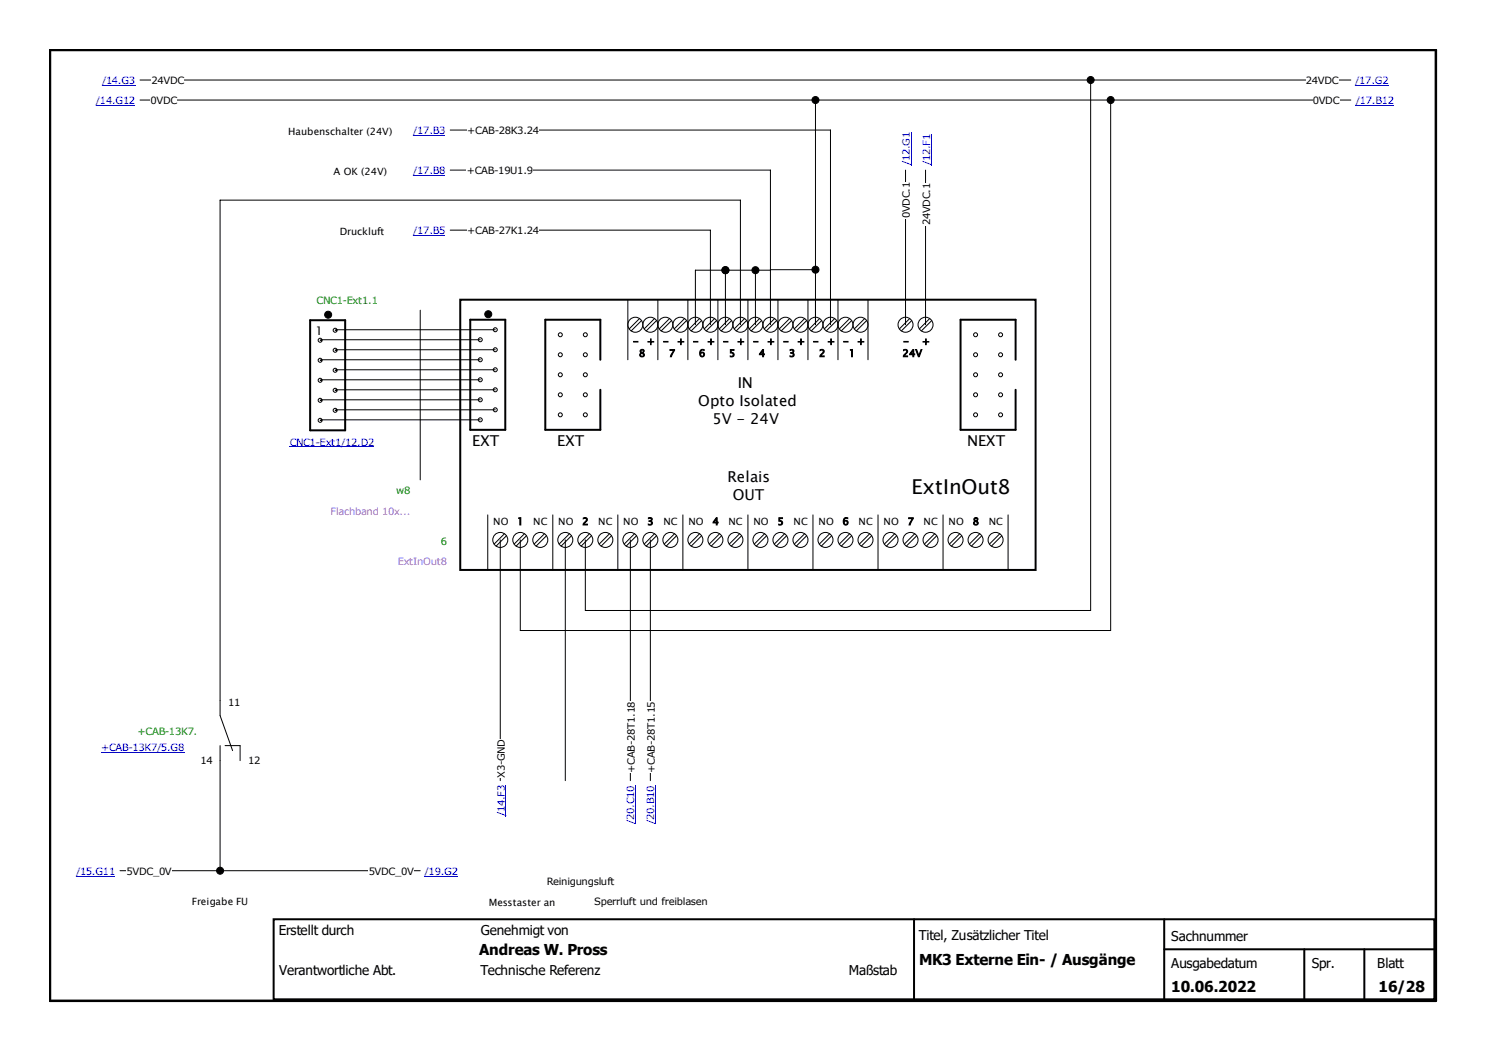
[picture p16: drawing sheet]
<svg xmlns="http://www.w3.org/2000/svg" width="297mm" height="210mm" viewBox="0 0 297 210" stroke-linecap="round" stroke-linejoin="round" font-family="sans-serif">
<defs><g id="words">
<text font-size="4.1" x="182.2" y="98.6">ExtInOut8</text>
<g font-size="3">
<text x="147.5" y="77.5">IN</text>
<text x="139.6" y="81.1">Opto Isolated</text>
<text x="94.4" y="89.2">EXT</text>
<text x="111.4" y="89.2">EXT</text>
<text x="142.4" y="84.7">5V - 24V</text>
<text x="193.3" y="89.2">NEXT</text>
<text x="145.4" y="96.3">Relais</text>
<text x="146.5" y="99.9">OUT</text>
<text x="95.8" y="190.8">Andreas W. Pross</text>
<text x="183.7" y="192.9">MK3 Externe Ein- / Ausgänge</text>
<text x="234.1" y="198.2">10.06.2022</text>
<text x="275.5" y="198.2">16/28</text>
</g>
<g font-size="2.7">
<text x="55.7" y="186.8">Erstellt durch</text>
<text x="96.1" y="186.9">Genehmigt von</text>
<text x="183.7" y="187.8">Titel, Zusätzlicher Titel</text>
<text x="234.1" y="188">Sachnummer</text>
<text x="55.8" y="194.8">Verantwortliche Abt.</text>
<text x="96" y="194.9">Technische Referenz</text>
<text x="169.7" y="194.9">Maßstab</text>
<text x="234.1" y="193.4">Ausgabedatum</text>
<text x="262.2" y="193.4">Spr.</text>
<text x="275.3" y="193.4">Blatt</text>
</g>
<text font-size="2.4" x="63.1" y="66.9">1</text>
<g font-size="2" fill="#00f">
<text x="20.4" y="16.8">/14.G3</text>
<text x="270.9" y="16.8">/17.G2</text>
<text x="19.2" y="20.8">/14.G12</text>
<text x="271" y="20.8">/17.B12</text>
<text x="82.6" y="26.8">/17.B3</text>
<text x="82.6" y="34.8">/17.B8</text>
<text x="181.9" y="33" transform="rotate(-90 181.9 33)">/12.G1</text>
<text x="185.9" y="33" transform="rotate(-90 185.9 33)">/12.F1</text>
<text x="82.6" y="46.8">/17.B5</text>
<text x="57.9" y="89">CNC1-Ext1/12.D2</text>
<text x="20.2" y="150.1">+CAB-13K7/5.G8</text>
<text x="100.9" y="163.1" transform="rotate(-90 100.9 163.1)">/14.F3</text>
<text x="126.7" y="164.6" transform="rotate(-90 126.7 164.6)">/20.C10</text>
<text x="130.8" y="164.6" transform="rotate(-90 130.8 164.6)">/20.B10</text>
<text x="15.2" y="174.8">/15.G11</text>
<text x="84.9" y="174.8">/19.G2</text>
</g>
<g font-size="2">
<text x="30.3" y="16.8">24VDC</text>
<text x="261" y="16.8">24VDC</text>
<text x="30.1" y="20.8">0VDC</text>
<text x="262.4" y="20.8">0VDC</text>
<text x="57.6" y="27">Haubenschalter (24V)</text>
<text x="93.4" y="26.8">+CAB-28K3.24</text>
<text x="66.7" y="35">A OK (24V)</text>
<text x="93.3" y="34.8">+CAB-19U1.9</text>
<text x="67.9" y="47">Druckluft</text>
<text x="93.4" y="46.8">+CAB-27K1.24</text>
<text x="181.9" y="43.6" transform="rotate(-90 181.9 43.6)">0VDC.1</text>
<text x="185.9" y="45" transform="rotate(-90 185.9 45)">24VDC.1</text>
<text x="126.5" y="68.9">-</text>
<text x="127.7" y="71.3">8</text>
<text x="129.3" y="68.9">+</text>
<text x="132.5" y="68.9">-</text>
<text x="133.7" y="71.3">7</text>
<text x="135.3" y="68.9">+</text>
<text x="138.5" y="68.9">-</text>
<text x="139.7" y="71.3">6</text>
<text x="141.3" y="68.9">+</text>
<text x="144.5" y="68.9">-</text>
<text x="145.7" y="71.3">5</text>
<text x="147.3" y="68.9">+</text>
<text x="150.5" y="68.9">-</text>
<text x="151.7" y="71.3">4</text>
<text x="153.3" y="68.9">+</text>
<text x="156.5" y="68.9">-</text>
<text x="157.7" y="71.3">3</text>
<text x="159.3" y="68.9">+</text>
<text x="162.5" y="68.9">-</text>
<text x="163.7" y="71.3">2</text>
<text x="165.3" y="68.9">+</text>
<text x="168.5" y="68.9">-</text>
<text x="169.7" y="71.3">1</text>
<text x="171.3" y="68.9">+</text>
<text x="180.4" y="71.3">24V</text>
<text x="180.5" y="68.9">-</text>
<text x="184.3" y="68.9">+</text>
<text x="98.6" y="104.9">NO</text>
<text x="103.4" y="104.9">1</text>
<text x="106.6" y="104.9">NC</text>
<text x="111.6" y="104.9">NO</text>
<text x="116.4" y="104.9">2</text>
<text x="119.6" y="104.9">NC</text>
<text x="124.6" y="104.9">NO</text>
<text x="129.4" y="104.9">3</text>
<text x="132.6" y="104.9">NC</text>
<text x="137.6" y="104.9">NO</text>
<text x="142.4" y="104.9">4</text>
<text x="145.6" y="104.9">NC</text>
<text x="150.6" y="104.9">NO</text>
<text x="155.4" y="104.9">5</text>
<text x="158.6" y="104.9">NC</text>
<text x="163.6" y="104.9">NO</text>
<text x="168.4" y="104.9">6</text>
<text x="171.6" y="104.9">NC</text>
<text x="176.6" y="104.9">NO</text>
<text x="181.4" y="104.9">7</text>
<text x="184.6" y="104.9">NC</text>
<text x="189.6" y="104.9">NO</text>
<text x="194.4" y="104.9">8</text>
<text x="197.6" y="104.9">NC</text>
<text x="45.6" y="141.1">11</text>
<text x="40.1" y="152.6">14</text>
<text x="49.6" y="152.6">12</text>
<text x="100.9" y="155.4" transform="rotate(-90 100.9 155.4)">X3-GND</text>
<text x="126.9" y="154.4" transform="rotate(-90 126.9 154.4)">+CAB-28T1.18</text>
<text x="130.9" y="154.4" transform="rotate(-90 130.9 154.4)">+CAB-28T1.15</text>
<text x="25.3" y="174.8">5VDC_0V</text>
<text x="73.7" y="174.8">5VDC_0V</text>
<text x="109.3" y="176.9">Reinigungsluft</text>
<text x="38.3" y="180.9">Freigabe FU</text>
<text x="97.7" y="181">Messtaster an</text>
<text x="118.8" y="180.9">Sperrluft und freiblasen</text>
</g>
<g font-size="2" fill="#008000">
<text x="63.3" y="60.8">CNC1-Ext1.1</text>
<text x="79.2" y="98.6">w8</text>
<text x="88.1" y="108.8">6</text>
<text x="27.5" y="146.8">+CAB-13K7.</text>
</g>
<g font-size="2" fill="#f0f">
<text x="66.1" y="102.8">Flachband 10x...</text>
<text x="79.5" y="112.8">ExtInOut8</text>
</g>
</g></defs>
<g fill="none" stroke="#000" stroke-width=".2">
<path d="M28 16h242M125.5 59.9v12M131.5 59.9v12M137.5 59.9v12M143.5 59.9v12M149.5 59.9v12M155.5 59.9v12M161.5 59.9v12M167.5 59.9v12M173.5 59.9v12M84 62v33.9M96 67.9l-32 .1"/>
<path d="M96 71.9l-32 .1M96 75.9l-32 .1M96 79.9l-32 .1M99 65.9l-32 .1M99 69.9l-32 .1M99 73.9l-32 .1M99 77.9l-32 .1M127.8 63.7l-2 2M128.2 64.1l-2 2M130.8 63.7l-2 2M131.2 64.1l-2 2M133.8 63.7l-2 2"/>
<path d="M134.2 64.1l-2 2M136.8 63.7l-2 2M137.2 64.1l-2 2M139.8 63.7l-2 2M140.2 64.1l-2 2M142.8 63.7l-2 2M143.2 64.1l-2 2M145.8 63.7l-2 2M146.2 64.1l-2 2M148.8 63.7l-2 2M149.2 64.1l-2 2M151.8 63.7l-2 2"/>
<path d="M152.2 64.1l-2 2M154.8 63.7l-2 2M155.2 64.1l-2 2M157.8 63.7l-2 2M158.2 64.1l-2 2M160.8 63.7l-2 2M161.2 64.1l-2 2M163.8 63.7l-2 2M164.2 64.1l-2 2M166.8 63.7l-2 2M167.2 64.1l-2 2M169.8 63.7l-2 2"/>
<path d="M170.2 64.1l-2 2M172.8 63.7l-2 2M173.2 64.1l-2 2M181.8 63.7l-2 2M182.2 64.1l-2 2M185.8 63.7l-2 2M186.2 64.1l-2 2M96 83.9l-32 .1M99 81.9l-32 .1M97.5 102.9v11M100.8 106.7l-2 2M101.2 107.1l-2 2"/>
<path d="M104.8 106.7l-2 2M105.2 107.1l-2 2M108.8 106.7l-2 2M109.2 107.1l-2 2M110.5 102.9v11M113.8 106.7l-2 2M114.2 107.1l-2 2M117.8 106.7l-2 2M118.2 107.1l-2 2M121.8 106.7l-2 2M122.2 107.1l-2 2M123.5 102.9v11"/>
<path d="M126.8 106.7l-2 2M127.2 107.1l-2 2M130.8 106.7l-2 2M131.2 107.1l-2 2M134.8 106.7l-2 2M135.2 107.1l-2 2M136.5 102.9v11M139.8 106.7l-2 2M140.2 107.1l-2 2M143.8 106.7l-2 2M144.2 107.1l-2 2M147.8 106.7l-2 2"/>
<path d="M148.2 107.1l-2 2M149.5 102.9v11M152.8 106.7l-2 2M153.2 107.1l-2 2M156.8 106.7l-2 2M157.2 107.1l-2 2M160.8 106.7l-2 2M161.2 107.1l-2 2M162.5 102.9v11M165.8 106.7l-2 2M166.2 107.1l-2 2M169.8 106.7l-2 2"/>
<path d="M170.2 107.1l-2 2M173.8 106.7l-2 2M174.2 107.1l-2 2M175.5 102.9v11M178.8 106.7l-2 2M179.2 107.1l-2 2M182.8 106.7l-2 2M183.2 107.1l-2 2M186.8 106.7l-2 2M187.2 107.1l-2 2M188.5 102.9v11M191.8 106.7l-2 2"/>
<path d="M192.2 107.1l-2 2M195.8 106.7l-2 2M196.2 107.1l-2 2M199.8 106.7l-2 2M200.2 107.1l-2 2M201.5 102.9v11"/>
<circle cx="64" cy="80" r=".4"/>
<circle cx="64" cy="76" r=".4"/>
<circle cx="64" cy="72" r=".4"/>
<circle cx="64" cy="68" r=".4"/>
<circle cx="67" cy="78" r=".4"/>
<circle cx="67" cy="70" r=".4"/>
<circle cx="67" cy="74" r=".4"/>
<circle cx="67" cy="66" r=".4"/>
<circle cx="96" cy="79.9" r=".4"/>
<circle cx="96" cy="71.9" r=".4"/>
<circle cx="96" cy="67.9" r=".4"/>
<circle cx="96" cy="75.9" r=".4"/>
<circle cx="99" cy="65.9" r=".4"/>
<circle cx="99" cy="73.9" r=".4"/>
<circle cx="99" cy="69.9" r=".4"/>
<circle cx="99" cy="77.9" r=".4"/>
<circle cx="112" cy="74.9" r=".4"/>
<circle cx="112" cy="66.9" r=".4"/>
<circle cx="112" cy="70.9" r=".4"/>
<circle cx="112" cy="78.9" r=".4"/>
<circle cx="117" cy="78.9" r=".4"/>
<circle cx="117" cy="66.9" r=".4"/>
<circle cx="117" cy="70.9" r=".4"/>
<circle cx="117" cy="74.9" r=".4"/>
<circle cx="127" cy="64.9" r="1.5"/>
<circle cx="130" cy="64.9" r="1.5"/>
<circle cx="133" cy="64.9" r="1.5"/>
<circle cx="136" cy="64.9" r="1.5"/>
<circle cx="139" cy="64.9" r="1.5"/>
<circle cx="142" cy="64.9" r="1.5"/>
<circle cx="145" cy="64.9" r="1.5"/>
<circle cx="148" cy="64.9" r="1.5"/>
<circle cx="151" cy="64.9" r="1.5"/>
<circle cx="154" cy="64.9" r="1.5"/>
<circle cx="157" cy="64.9" r="1.5"/>
<circle cx="160" cy="64.9" r="1.5"/>
<circle cx="163" cy="64.9" r="1.5"/>
<circle cx="166" cy="64.9" r="1.5"/>
<circle cx="169" cy="64.9" r="1.5"/>
<circle cx="172" cy="64.9" r="1.5"/>
<circle cx="181" cy="64.9" r="1.5"/>
<circle cx="185" cy="64.9" r="1.5"/>
<circle cx="195" cy="70.9" r=".4"/>
<circle cx="195" cy="66.9" r=".4"/>
<circle cx="195" cy="74.9" r=".4"/>
<circle cx="195" cy="78.9" r=".4"/>
<circle cx="200" cy="70.9" r=".4"/>
<circle cx="200" cy="74.9" r=".4"/>
<circle cx="200" cy="66.9" r=".4"/>
<circle cx="200" cy="78.9" r=".4"/>
<circle cx="64" cy="84" r=".4"/>
<circle cx="67" cy="82" r=".4"/>
<circle cx="96" cy="83.9" r=".4"/>
<circle cx="99" cy="81.9" r=".4"/>
<circle cx="112" cy="82.9" r=".4"/>
<circle cx="117" cy="82.9" r=".4"/>
<circle cx="195" cy="82.9" r=".4"/>
<circle cx="200" cy="82.9" r=".4"/>
<circle cx="100" cy="107.9" r="1.5"/>
<circle cx="104" cy="107.9" r="1.5"/>
<circle cx="108" cy="107.9" r="1.5"/>
<circle cx="113" cy="107.9" r="1.5"/>
<circle cx="117" cy="107.9" r="1.5"/>
<circle cx="121" cy="107.9" r="1.5"/>
<circle cx="126" cy="107.9" r="1.5"/>
<circle cx="130" cy="107.9" r="1.5"/>
<circle cx="134" cy="107.9" r="1.5"/>
<circle cx="139" cy="107.9" r="1.5"/>
<circle cx="143" cy="107.9" r="1.5"/>
<circle cx="147" cy="107.9" r="1.5"/>
<circle cx="152" cy="107.9" r="1.5"/>
<circle cx="156" cy="107.9" r="1.5"/>
<circle cx="160" cy="107.9" r="1.5"/>
<circle cx="165" cy="107.9" r="1.5"/>
<circle cx="169" cy="107.9" r="1.5"/>
<circle cx="173" cy="107.9" r="1.5"/>
<circle cx="178" cy="107.9" r="1.5"/>
<circle cx="182" cy="107.9" r="1.5"/>
<circle cx="186" cy="107.9" r="1.5"/>
<circle cx="191" cy="107.9" r="1.5"/>
<circle cx="195" cy="107.9" r="1.5"/>
<circle cx="199" cy="107.9" r="1.5"/>
</g>
<path d="M92 59.9h115v54h-115zM62 64h7v22h-7zM94 63.9h7v22h-7zM120 71.9v-8h-11v22h11v-8M203 71.9v-8h-11v22h11v-8" fill="none" stroke="#000" stroke-width=".4"/>
<g fill="#000" stroke="#000" stroke-width=".2">
<circle cx="65.6" cy="62.9" r=".7"/>
<circle cx="97.6" cy="62.8" r=".7"/>
</g>
<g fill="#fff">
<path d="M30.3 14.8h6.5v2.4h-6.5z"/>
<path d="M261 14.8h6.5v2.4h-6.5z"/>
</g>
<path d="M28 20h242" fill="none" stroke="#000" stroke-width=".2"/>
<g fill="#fff">
<path d="M30.1 18.8h5.3v2.4h-5.3z"/>
<path d="M262.4 18.8h5.3v2.4h-5.3z"/>
</g>
<path d="M100 107.9v48.1" fill="none" stroke="#000" stroke-width=".2"/>
<path d="M98.8 147.7h2.5v7.7h-2.5z" fill="#fff"/>
<path d="M222 20v106h-118v-18.1M90 46h52v18.9" fill="none" stroke="#000" stroke-width=".2"/>
<circle cx="222" cy="20" r=".7" fill="#000" stroke="#000" stroke-width=".2"/>
<path d="M93.4 44.8h14.3v2.4h-14.3z" fill="#fff"/>
<path d="M90 34h64v30.9" fill="none" stroke="#000" stroke-width=".2"/>
<path d="M93.3 32.8h13.2v2.4h-13.2z" fill="#fff"/>
<path d="M90 26h76v38.9" fill="none" stroke="#000" stroke-width=".2"/>
<path d="M93.4 24.8h14.3v2.4h-14.3z" fill="#fff"/>
<path d="M163 20v44.9M185 34v30.9" fill="none" stroke="#000" stroke-width=".2"/>
<circle cx="163" cy="20" r=".7" fill="#000" stroke="#000" stroke-width=".2"/>
<path d="M183.8 36.6h2.5v8.4h-2.5z" fill="#fff"/>
<path d="M181 34v30.9" fill="none" stroke="#000" stroke-width=".2"/>
<path d="M179.8 36.4h2.5v7.2h-2.5z" fill="#fff"/>
<path d="M145 54v10.9M148 64.9v-24.9h-104v100M130 107.9v48.1" fill="none" stroke="#000" stroke-width=".2"/>
<circle cx="145" cy="54" r=".7" fill="#000" stroke="#000" stroke-width=".2"/>
<path d="M128.8 140.2h2.4v14.2h-2.4z" fill="#fff"/>
<path d="M126 107.9v48.1" fill="none" stroke="#000" stroke-width=".2"/>
<path d="M124.8 140.2h2.5v14.2h-2.5z" fill="#fff"/>
<path d="M24 174h60" fill="none" stroke="#000" stroke-width=".2"/>
<g fill="#fff">
<path d="M25.3 172.8h9v2.4h-9z"/>
<path d="M73.7 172.8h9v2.4h-9z"/>
</g>
<path d="M218 16v106h-101v-14.1M151 54v10.9M163 53.9l-24 .1v10.9M113 107.9v48.1M44 140v3l2.5 7M44 149v25M45 149h3v3" fill="none" stroke="#000" stroke-width=".2"/>
<g fill="#000" stroke="#000" stroke-width=".2">
<circle cx="218" cy="16" r=".7"/>
<circle cx="145" cy="54" r=".7"/>
<circle cx="151" cy="54" r=".7"/>
<circle cx="163" cy="53.9" r=".7"/>
<circle cx="44" cy="174" r=".7"/>
</g>
<path d="M57.9 87h16.9v2.4h-16.9z" fill="#fff"/>
<path d="M57.9 89.3h16.9" fill="none" stroke="#00f" stroke-width=".2"/>
<path d="M20.2 148.1h16.6v2.4h-16.6z" fill="#fff"/>
<path d="M20.2 150.3h16.6" fill="none" stroke="#00f" stroke-width=".2"/>
<path d="M20.4 14.8h6.6v2.4h-6.6z" fill="#fff"/>
<path d="M20.4 17h6.6" fill="none" stroke="#00f" stroke-width=".2"/>
<path d="M270.9 14.8h6.6v2.4h-6.6z" fill="#fff"/>
<path d="M270.9 17h6.6" fill="none" stroke="#00f" stroke-width=".2"/>
<path d="M19.2 18.8h7.8v2.4h-7.8z" fill="#fff"/>
<path d="M19.2 21.1h7.8" fill="none" stroke="#00f" stroke-width=".2"/>
<path d="M271 18.8h7.6v2.4h-7.6z" fill="#fff"/>
<path d="M271 21.1h7.6" fill="none" stroke="#00f" stroke-width=".2"/>
<path d="M98.8 156.9h2.5v6.2h-2.5z" fill="#fff"/>
<path d="M101.1 156.9v6.2" fill="none" stroke="#00f" stroke-width=".2"/>
<path d="M82.6 44.8h6.4v2.4h-6.4z" fill="#fff"/>
<path d="M82.6 47.1h6.4" fill="none" stroke="#00f" stroke-width=".2"/>
<path d="M82.6 32.8h6.4v2.4h-6.4z" fill="#fff"/>
<path d="M82.6 35.1h6.4" fill="none" stroke="#00f" stroke-width=".2"/>
<path d="M82.6 24.8h6.4v2.4h-6.4z" fill="#fff"/>
<path d="M82.6 27.1h6.4" fill="none" stroke="#00f" stroke-width=".2"/>
<path d="M183.8 26.8h2.5v6.2h-2.5z" fill="#fff"/>
<path d="M186.1 26.8v6.2" fill="none" stroke="#00f" stroke-width=".2"/>
<path d="M179.8 26.4h2.5v6.6h-2.5z" fill="#fff"/>
<path d="M182.1 26.4v6.6" fill="none" stroke="#00f" stroke-width=".2"/>
<path d="M128.7 157h2.5v7.6h-2.5z" fill="#fff"/>
<path d="M131 157v7.6" fill="none" stroke="#00f" stroke-width=".2"/>
<path d="M124.7 157h2.5v7.6h-2.5z" fill="#fff"/>
<path d="M127 157v7.6" fill="none" stroke="#00f" stroke-width=".2"/>
<path d="M15.2 172.8h7.8v2.4h-7.8z" fill="#fff"/>
<path d="M15.2 175.1h7.8" fill="none" stroke="#00f" stroke-width=".2"/>
<path d="M84.9 172.8h6.6v2.4h-6.6z" fill="#fff"/>
<path d="M84.9 175.1h6.6" fill="none" stroke="#00f" stroke-width=".2"/>
<path d="M10 10h277v190h-277z" fill="none" stroke="#000" stroke-width=".5"/>
<path d="M54.7 183.7h232v16h-232zM182.7 183.7v16M232.7 183.7v16M232.7 189.7h54M260.7 189.7v10M272.7 189.7v10" fill="none" stroke="#000" stroke-width=".4"/>
<use href="#words"/>
</svg>
